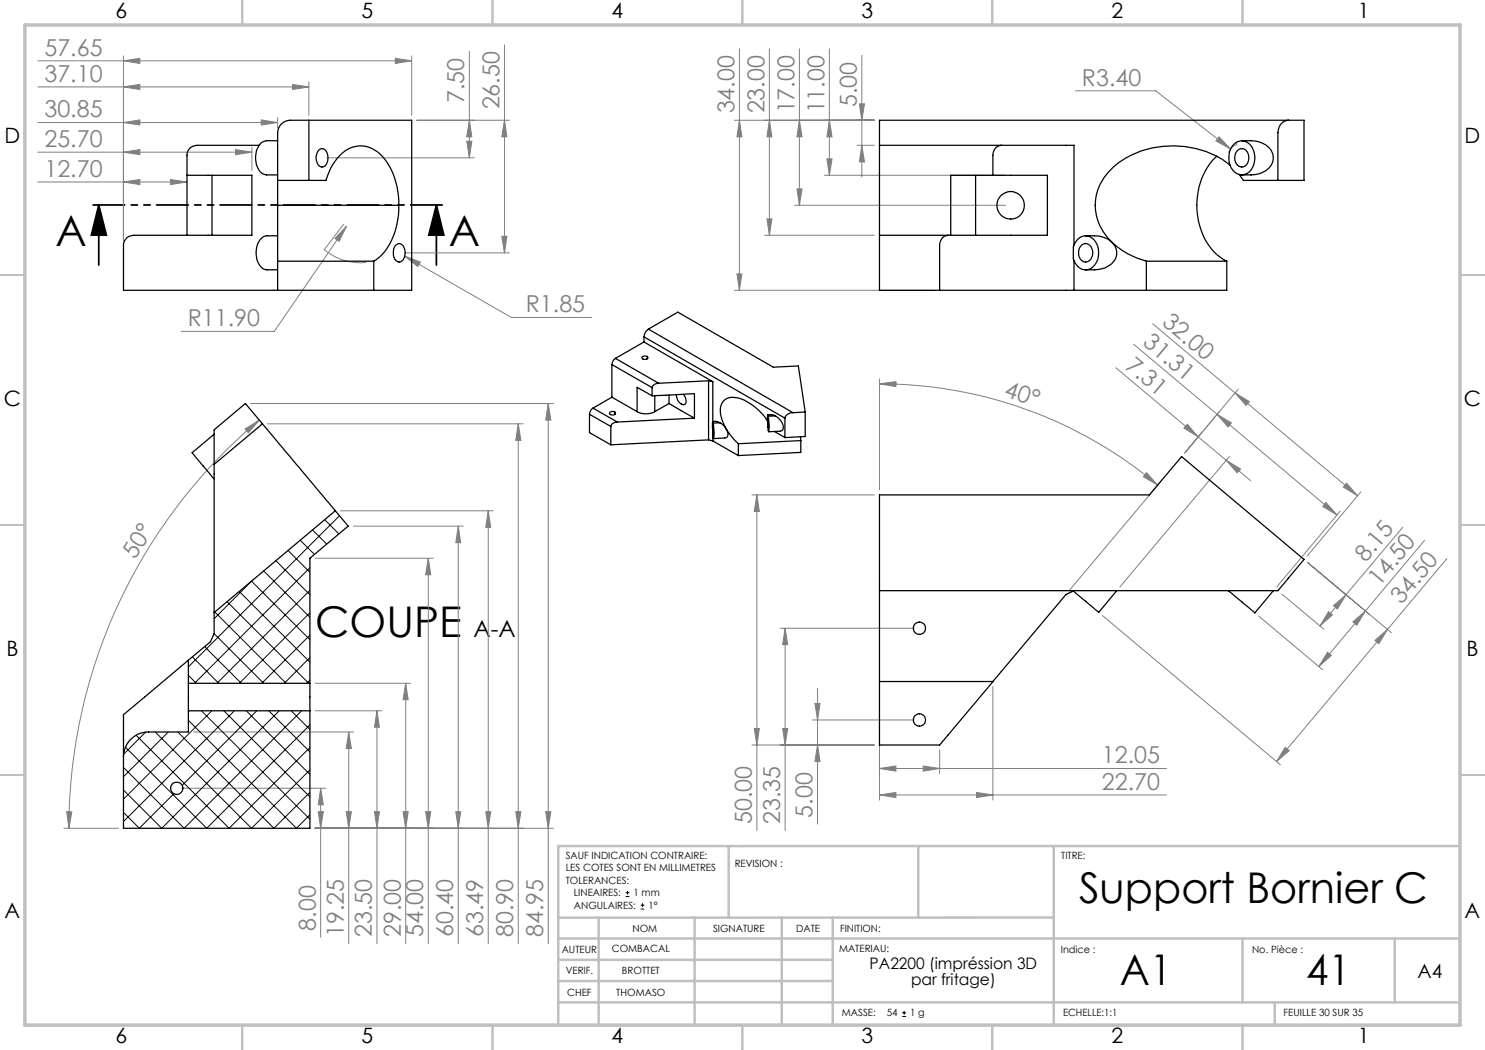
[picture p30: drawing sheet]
<svg xmlns="http://www.w3.org/2000/svg" width="297mm" height="210mm" viewBox="0 0 297 210" stroke-linecap="round" stroke-linejoin="round" font-family="sans-serif">
<defs><g id="words">
<g font-size="8.5">
<text x="11.1" y="49.2">A</text>
<text x="89.8" y="49.2">A</text>
<text x="63" y="127.4">COUPE</text>
<text x="215.8" y="180.6">Support Bornier C</text>
<text x="224" y="197">A1</text>
<text x="261.2" y="197">41</text>
</g>
<g font-size="4.7" fill="#808080">
<text x="8.9" y="11.1">57.65</text>
<text x="8.9" y="16.4">37.10</text>
<text x="216.4" y="17.1">R3.40</text>
<text x="8.9" y="23.5">30.85</text>
<text x="92.9" y="20.6" transform="rotate(-90 92.9 20.6)">7.50</text>
<text x="99.9" y="21.9" transform="rotate(-90 99.9 21.9)">26.50</text>
<text x="146.9" y="22.7" transform="rotate(-90 146.9 22.7)">34.00</text>
<text x="152.9" y="22.7" transform="rotate(-90 152.9 22.7)">23.00</text>
<text x="158.9" y="22.7" transform="rotate(-90 158.9 22.7)">17.00</text>
<text x="164.9" y="22.7" transform="rotate(-90 164.9 22.7)">11.00</text>
<text x="171.4" y="21.4" transform="rotate(-90 171.4 21.4)">5.00</text>
<text x="8.9" y="29.4">25.70</text>
<text x="8.9" y="35.4">12.70</text>
<text x="37.5" y="65.3">R11.90</text>
<text x="105.2" y="62.5">R1.85</text>
<text x="232.2" y="64.8" transform="rotate(40 232.2 64.8)">32.00</text>
<text x="228.4" y="68.9" transform="rotate(40 228.4 68.9)">31.31</text>
<text x="224.8" y="73.6" transform="rotate(40 224.8 73.6)">7.31</text>
<text x="200.7" y="79.2" transform="rotate(19 200.7 79.2)">40°</text>
<text x="27" y="112" transform="rotate(-58 27 112)">50°</text>
<text x="273.2" y="112.7" transform="rotate(-50 273.2 112.7)">8.15</text>
<text x="275.8" y="117.3" transform="rotate(-50 275.8 117.3)">14.50</text>
<text x="280.3" y="120.9" transform="rotate(-50 280.3 120.9)">34.50</text>
<text x="220.4" y="152.7">12.05</text>
<text x="220.4" y="158">22.70</text>
<text x="150.4" y="164.8" transform="rotate(-90 150.4 164.8)">50.00</text>
<text x="156" y="164.8" transform="rotate(-90 156 164.8)">23.35</text>
<text x="162.5" y="163.5" transform="rotate(-90 162.5 163.5)">5.00</text>
<text x="63.2" y="186.2" transform="rotate(-90 63.2 186.2)">8.00</text>
<text x="68.8" y="187.5" transform="rotate(-90 68.8 187.5)">19.25</text>
<text x="74.4" y="187.5" transform="rotate(-90 74.4 187.5)">23.50</text>
<text x="80.1" y="187.5" transform="rotate(-90 80.1 187.5)">29.00</text>
<text x="84.7" y="187.5" transform="rotate(-90 84.7 187.5)">54.00</text>
<text x="90.7" y="187.5" transform="rotate(-90 90.7 187.5)">60.40</text>
<text x="96.7" y="187.5" transform="rotate(-90 96.7 187.5)">63.49</text>
<text x="102.7" y="187.5" transform="rotate(-90 102.7 187.5)">80.90</text>
<text x="108.7" y="187.5" transform="rotate(-90 108.7 187.5)">84.95</text>
</g>
<text font-size="4.7" x="94.7" y="127.4">A-A</text>
<g font-size="4.2">
<text x="23.1" y="3.6">6</text>
<text x="72.3" y="3.6">5</text>
<text x="122.3" y="3.6">4</text>
<text x="172.3" y="3.6">3</text>
<text x="222.3" y="3.6">2</text>
<text x="271.6" y="3.6">1</text>
<text x=".9" y="28.6">D</text>
<text x="292.9" y="28.6">D</text>
<text x=".8" y="81.1">C</text>
<text x="292.8" y="81.1">C</text>
<text x="1.3" y="131.1">B</text>
<text x="293.3" y="131.1">B</text>
<text x=".9" y="183.6">A</text>
<text x="292.9" y="183.6">A</text>
<text x="23.1" y="208.6">6</text>
<text x="72.3" y="208.6">5</text>
<text x="122.3" y="208.6">4</text>
<text x="172.3" y="208.6">3</text>
<text x="222.3" y="208.6">2</text>
<text x="271.6" y="208.6">1</text>
</g>
<text font-size="3.9" x="283.5" y="195.6">A4</text>
<g font-size="3.2">
<text x="173.9" y="193.9">PA2200 (impréssion 3D</text>
<text x="182.2" y="197.1">par fritage)</text>
</g>
<g font-size="2">
<text x="113.1" y="171.8">SAUF INDICATION CONTRAIRE:</text>
<text x="146.9" y="173.3">REVISION :</text>
<text x="212.3" y="171.8">TITRE:</text>
<text x="113.1" y="174.3">LES COTES SONT EN MILLIMETRES</text>
<text x="113.1" y="176.8">TOLERANCES:</text>
<text x="114.8" y="179.3">LINEAIRES:</text>
<text x="126.7" y="179.3">1 mm</text>
<text x="114.8" y="181.8">ANGULAIRES:</text>
<text x="129.7" y="181.8">1°</text>
<text x="112.4" y="190.5">AUTEUR</text>
<text x="122.4" y="190.4">COMBACAL</text>
<text x="126.5" y="186.4">NOM</text>
<text x="142.6" y="186.4">SIGNATURE</text>
<text x="159.2" y="186.4">DATE</text>
<text x="167.8" y="190.3">MATERIAU:</text>
<text x="168" y="186.4">FINITION:</text>
<text x="212.2" y="190.7">Indice :</text>
<text x="250.4" y="190.7">No. Pièce :</text>
<text x="113.1" y="194.9">VERIF.</text>
<text x="124.4" y="194.8">BROTTET</text>
<text x="113.4" y="199.2">CHEF</text>
<text x="123.3" y="199.2">THOMASO</text>
<text x="168.4" y="203.3">MASSE:</text>
<text x="177.3" y="203.3">54</text>
<text x="182" y="203.3">1 g</text>
<text x="212.6" y="203.3">ECHELLE:1:1</text>
<text x="256.7" y="203.3">FEUILLE 30 SUR 35</text>
</g>
</g></defs>
<path d="M125.1 179.3h.8M125.1 178.5h.8M125.5 178.2v.7M128.1 181.8h.8M128.1 181h.8M128.5 180.6v.8M180.4 203.3h.8M180.4 202.6h.8M180.8 202.2v.7" fill="none" stroke="#000" stroke-width=".2"/>
<path d="M19.8 41l1.5 6h-3zM19.8 41v12M87.3 41l1.5 6h-3zM87.3 41v12" fill="none" stroke="#000" stroke-width=".35"/>
<g fill="none" stroke="#808080" stroke-width=".2">
<path d="M7.6 17.4h54.2M7.6 12.2h74.7M24.7 17.4l3.3-.5v1zM24.7 12.2l3.3-.5v1zM24.7 11.2v36.9M58.5 16.9l3.3 .5-3.3 .5zM61.8 16.4v6.7M79.1 11.7l3.2 .5-3.2 .5zM82.3 11.2v11.9M93.9 10.3v21.3M100.9 9v41.6M147.9 9.8v48.3"/>
<path d="M153.9 9.8v37.3M159.9 9.8v31.3M165.9 9.8v25.3M172.4 11.1v24.3M215.1 18.2h16l15 11.6M7.6 36.4h29.8M7.6 30.4h42.8M7.6 24.5h47.9M24.7 36.4l3.3-.5v1zM24.7 30.4l3.3-.5v1zM24.7 24.5l3.3-.5v1zM34.1 35.9l3.3 .5-3.3 .5z"/>
<path d="M47.1 29.9l3.3 .5-3.3 .5zM50.4 29.4v4.7M52.2 24l3.3 .5-3.3 .5zM55.5 23.5v2.1M65.4 31.6h29.5M83.4 24.1h18.5M93.3 28.2h1.1l-.5 3.4zM93.9 24.1l.5 3.3h-1.1zM100.9 24.1l.5 3.3h-1zM146.9 24.1h28M147.9 24.1l.5 3.3h-1zM153.9 24.1l.5 3.3h-1z"/>
<path d="M159.4 37.8h1l-.5 3.3zM159.9 24.1l.5 3.3h-1zM164.9 35.1h36.2M165.4 31.8h1l-.5 3.3zM165.9 24.1l.5 3.3h-1zM171.4 29.1h3.5M171.9 20.8h1l-.5 3.3zM172.4 29.1l.5 3.3h-1zM243.8 27.4l2.3 2.4-2.9-1.6zM247.4 28.3a1.11 1.11 0 0 1-.8 1l-.4 .3-.5 .9M68.8 44.8l-4 5.1a11.4 11.4 0 0 0 8.5 2.6M69.3 45.3l-1.5 3-.8-.6z"/>
<path d="M69.3 45.3l-14.4 21h-18.7M80.9 50.6h21M80.9 51.2l3.2 1.2-.6 .9zM80.9 51.2l21.4 12.3h16M100.4 47.3h1l-.5 3.3zM146.9 58.1h40M147.4 54.8h1l-.5 3.3zM152.9 47.1h22M153.4 43.8h1l-.5 3.3zM158.9 41.1h42.2M175.9 76.8l3.3-.5v1zM175.9 76.8a86.8 86.8 0 0 1 55.6 20.2"/>
<path d="M175.9 75.8v22.2M223.2 73.5l16.4 13.9M226.7 68.9l16.7 14M230.5 64.8l16.5 13.8M247 78.6l2.9 1.7-.7 .8zM247 78.6l24.5 20.6M247.7 77.8l-10.7 12.8M49 85.8l2.9-1.8-2.2 2.6zM50.1 80.7h60.6M51.9 84a106.5 106.5 0 0 0-38.1 81.7M53.5 84.8h51.1M103.6 84.8v104"/>
<path d="M103.6 84.8l.6 3.3h-1zM109.6 80.7v108.1M109.6 80.7l.6 3.3h-1.1zM150.4 99h24.5M151.4 99l.5 3.3h-1.1zM151.4 99v67.1M229.3 94.5l2.2 2.5-2.8-1.7zM232.2 96.3l-18.4 21.8M237.5 84.8l2.1 2.6-2.8-1.8zM239.6 87.4l10.5 8.7M240.3 86.6l-3.3 4M243.4 82.9l2.9 1.7-.7 .8z"/>
<path d="M243.4 82.9l24 20.1M244.1 82.1l-7.1 8.5M245.3 92.1l2.8 1.7-.7 .8zM245.9 91.3l-21.9 26.1M269.3 96.7l2.2 2.5-2.8-1.8zM272.2 98.4l-10.7 12.8M63 111.6h23.6M68.1 102.2h30.5M70.7 105.2h21.9M85.7 111.6v77.2M85.7 111.6l.4 3.4h-1zM91.7 105.2v83.6"/>
<path d="M91.7 105.2l.4 3.3h-.9zM97.6 102.2v86.6M97.6 102.2l.5 3.3h-.9zM256.4 118.8l8.4 7M265.2 100.5l2.2 2.5-2.9-1.7zM268 102.2l-12.7 15.2M270 119.6l-8.4-7 16.7 13.9M280.6 105.4l-16.6 19.8M284.9 108.1l-21.1 25.2M289.4 111.7l-11.9 14.2M63 136.7h19.1M81.1 136.7v52.1"/>
<path d="M81.1 136.7l.5 3.2h-1zM156 125.7h26.9M157 125.7l.6 3.2h-1.1zM157 125.7v40.4M163.5 137.6v27.2M175.9 137.3v22.7M198.6 137.3v22.7M220.5 123.1l35.6 29.9M251.7 123.2l12.8 10.7M265.5 130.4l.8 .7-2.5 2.2zM265.7 122.3l.8 .7-2.5 2.2zM266.7 121.1l2.5-2.2-1.7 2.9z"/>
<path d="M270.6 124.4l2.5-2.2-1.7 2.9zM275 128.1l2.5-2.2-1.7 2.9zM277.5 125.9l-22.2 26.4M36.3 157.6h28.9M38.7 146.4h32M63 142.2h13.4M64.1 157.6v29.9M64.1 157.6l.6 3.4h-1.1zM69.7 146.4v42.4M69.7 146.4l.6 3.3h-1zM75.4 142.2v46.6M75.4 142.2l.5 3.2h-1z"/>
<path d="M150.8 145.7h1.1l-.5 3.3zM156.5 145.7h1.1l-.6 3.3zM162.5 144h20.4M163 140.7h1l-.5 3.3zM163.5 149l.5 3.3h-1zM174.9 149h-24.5M175.9 153.7l3.3-.5v1zM175.9 153.7h57.4M175.9 159l3.3-.5v1zM175.9 159h57.4M184.6 153.2l3.3 .5-3.3 .5zM187.9 150v4.7"/>
<path d="M195.3 158.5l3.3 .5-3.3 .5zM257 149.5l.8 .6-2.5 2.2zM12.8 165.7h10.9M13.3 162.3l1.1 .1-.6 3.3zM63 165.7h47.7M63.6 162.3h1.1l-.6 3.4zM69.3 162.3h1l-.6 3.4zM74.9 162.3h1l-.5 3.4zM80.6 162.3h1l-.5 3.4zM85.1 162.3h1l-.4 3.4zM91.2 162.3h.9l-.4 3.4zM97.2 162.3h.9l-.5 3.4z"/>
<path d="M103.2 162.3h1l-.6 3.4zM109.1 162.3h1.1l-.6 3.4z"/>
</g>
<path d="M17.8 41h71.5" fill="none" stroke="#000" stroke-width=".35" stroke-dasharray="6.3 1.3 1.3 1.3 1.3 1.3" stroke-dashoffset="-.8"/>
<path d="M148.4 169.2v.3" fill="none" stroke="#c0c0c0" stroke-width=".2"/>
<g fill="none" stroke="#c0c0c0" stroke-width=".35">
<path d="M48.5 0v5M98.5 0v5M148.5 0v5M198.5 0v5M248.5 0v5M0 55h5M292 55h5.1M0 105h5M292 105h5.1M0 155h5M292 155h5.1M48.5 205v5.1"/>
<path d="M98.5 205v5.1M148.4 209.4v.7M148.5 205v5.1M198.5 205v5.1M248.5 205v5.1"/>
</g>
<g fill="none" stroke="#c0c0c0" stroke-width=".5">
<path d="M145.7 169.2v14.3M183.7 169.2v14.3M210.7 169.2v35.5M291.9 169.2h-180.2v35.5M111.9 196.2h54.6M111.9 192h54.6M111.9 187.7h180M119.7 183.5v21.2M138.9 183.5v21.2M156.4 183.5v21.2M166.5 183.5v21.2M210.7 183.5h-98.8"/>
<path d="M248.5 187.7v12.8M278.9 187.7v12.8M111.9 200.5h180M255 200.5v4.2"/>
</g>
<path d="M5 5h287v200h-287z" fill="none" stroke="#c0c0c0" stroke-width=".7"/>
<path d="M19.8 41l1.5 6h-3zM87.3 41l1.5 6h-3z" fill="#000"/>
<g fill="#808080">
<path d="M269.3 96.7l2.2 2.5-2.8-1.8zM247 78.6l2.9 1.7-.7 .8z"/>
<path d="M175.9 76.8l3.3 .5v-1zM229.3 94.5l-.6 .8 2.8 1.7z"/>
<path d="M24.7 36.4l3.3-.5v1zM34.1 35.9l3.3 .5-3.3 .5zM24.7 30.4l3.3-.5v1zM47.1 29.9l3.3 .5-3.3 .5zM80.9 51.2l2.6 2.1 .6-.9zM69.3 45.3l-2.3 2.4 .8 .6zM243.8 27.4l-.6 .8 2.9 1.6z"/>
<path d="M24.7 24.5l3.3-.5v1zM52.2 24l3.3 .5-3.3 .5z"/>
<path d="M175.9 153.7l3.3-.5v1zM184.6 153.2l3.3 .5-3.3 .5z"/>
<path d="M195.3 158.5l3.3 .5-3.3 .5zM175.9 159l3.3-.5v1z"/>
<path d="M266.7 121.1l2.5-2.2-1.7 2.9zM265.7 122.3l.8 .7-2.5 2.2zM270.6 124.4l2.5-2.2-1.7 2.9zM265.5 130.4l.8 .7-2.5 2.2zM275 128.1l2.5-2.2-1.7 2.9zM257 149.5l.8 .6-2.5 2.2z"/>
<path d="M13.3 162.3l.5 3.4 .6-3.3zM49 85.8l.7 .8 2.2-2.6z"/>
<path d="M159.4 37.8h1l-.5 3.3zM159.9 24.1l.5 3.3h-1zM63.6 162.3h1.1l-.6 3.4zM64.1 157.6l.6 3.4h-1.1zM69.3 162.3h1l-.6 3.4zM69.7 146.4l.6 3.3h-1zM80.6 162.3h1l-.5 3.4zM81.1 136.7l.5 3.2h-1zM85.1 162.3h1l-.4 3.4zM85.7 111.6l.4 3.4h-1zM91.2 162.3h.9l-.4 3.4zM91.7 105.2l.4 3.3h-.9zM103.2 162.3h1l-.6 3.4zM103.6 84.8l.6 3.3h-1zM109.1 162.3h1.1l-.6 3.4zM109.6 80.7l.6 3.3h-1.1zM74.9 162.3h1l-.5 3.4zM75.4 142.2l.5 3.2h-1z"/>
<path d="M150.8 145.7h1.1l-.5 3.3zM151.4 99l.5 3.3h-1.1zM156.5 145.7h1.1l-.6 3.3zM157 125.7l.6 3.2h-1.1z"/>
<path d="M93.9 24.1l.5 3.3h-1.1zM93.3 28.2h1.1l-.5 3.4zM100.9 24.1l.5 3.3h-1zM100.4 47.3h1l-.5 3.3zM171.9 20.8h1l-.5 3.3zM172.4 29.1l.5 3.3h-1zM165.9 24.1l.5 3.3h-1zM165.4 31.8h1l-.5 3.3zM153.9 24.1l.5 3.3h-1zM153.4 43.8h1l-.5 3.3zM147.9 24.1l.5 3.3h-1zM147.4 54.8h1l-.5 3.3zM97.6 102.2l.5 3.3h-.9zM97.2 162.3h.9l-.5 3.4z"/>
<path d="M163 140.7h1l-.5 3.3zM163.5 149l.5 3.3h-1z"/>
<path d="M237.5 84.8l2.1 2.6-2.8-1.8zM245.3 92.1l2.8 1.7-.7 .8zM243.4 82.9l2.9 1.7-.7 .8zM265.2 100.5l2.2 2.5-2.9-1.7z"/>
<path d="M24.7 17.4l3.3-.5v1zM58.5 16.9l3.3 .5-3.3 .5z"/>
<path d="M24.7 12.2l3.3-.5v1zM79.1 11.7l3.2 .5-3.2 .5z"/>
</g>
<g fill="none" stroke="#000" stroke-width=".25">
<path d="M37.4 35.1h13v12h-23.7a1.98 1.98 0 0 0-2 2v9h57.6v-34h-24.3a2.52 2.52 0 0 0-2.5 2.5v9.5M42.4 35.1v12M51.8 29.1h-12.4a1.98 1.98 0 0 0-2 2v16M55.5 36.1h9.7a10 10 0 0 1 5-6.5 5.8 5.8 0 0 1 6.8 2.3 14.9 14.9 0 0 1 2.8 9.2M55.5 36.1v5M55.5 28.1h-2.2a2.95 2.95 0 0 0-2.2 3.2 3.4 3.4 0 0 0 1.9 3.6l2.5 .1M61.8 24.1v12M63.9 29.9a1.13 1.13 0 0 1 1.6 1.1 2.08 2.08 0 0 1-.8 2.4 1.4 1.4 0 0 1-1.5-1.7l.2-1.1zM175.9 29.1v18M175.9 29.1v-5h84.9v12h-12.1l-.8-1.2M175.9 29.1h38.9v19.9M195.1 35.1v12"/>
<path d="M200.3 29.1a1.83 1.83 0 0 0-1.7 2v4M243.3 31.2a14.2 14.2 0 0 0-.5 19.2l1.2 1 1.4 .8M246 33a18.8 18.8 0 0 0-23.3 .4 9.9 9.9 0 0 0-.3 15.1M247.3 30.3a1.3 1.3 0 0 1 1.4-.5 1.3 1.3 0 0 1 1 1.2 1.69 1.69 0 0 1-1.6 2.4 2.06 2.06 0 0 1-.8-3.1zM248.4 28.1a7.8 7.8 0 0 1 4.8 .9 3 3 0 0 1 1.4 3 3 3 0 0 1-2.1 2.5 8.3 8.3 0 0 1-4.1 .5M248.4 28.1a3.3 3.3 0 0 1 2.5 4.2 2.86 2.86 0 0 1-2.5 2.7M248.4 28.1a3.3 3.3 0 0 0-2.6 4.2 2.95 2.95 0 0 0 2.6 2.7M257.7 24.1a2.32 2.32 0 0 0-2.1 2.5v9.5M55.5 41.1v11.1M55.5 47.2h-2.1a2.94 2.94 0 0 0-2.2 3.1 3.4 3.4 0 0 0 1.9 3.6l2.4 .1M55.5 52.2v5.9M55.5 41.1h24.3"/>
<path d="M55.5 52.2h19.3M74.8 52.2v5.9M79.1 49.1a.99 .99 0 0 1 1.1-.3 .99 .99 0 0 1 .7 .8 1.99 1.99 0 0 1-1.1 2.8 1.99 1.99 0 0 1-1-2.8zM79.8 41.1a14 14 0 0 1-3.9 10.3l-1.1 .8M175.9 47.1v11h69.5v-5.9M175.9 47.1h33.6v-12h-19.4v12M189.6 47.1a1.83 1.83 0 0 0-1.7 2v9M214.8 52.1v6M216.3 49.1a1.41 1.41 0 0 1 1.6-.1 1.41 1.41 0 0 1 .6 1.4 1.54 1.54 0 0 1-.4 1.5 1.54 1.54 0 0 1-1.6 .3 2.17 2.17 0 0 1-.2-3.1zM217.1 47.2a6.5 6.5 0 0 1 5.3 1.3M217.1 47.2a2.79 2.79 0 0 0-2.4 2.2v2.3a2.7 2.7 0 0 0 2.4 2.3M217.1 47.2a3.3 3.3 0 0 1 2.6 4.1 2.96 2.96 0 0 1-2.6 2.7"/>
<path d="M222.4 48.5a2.83 2.83 0 0 1-.5 4.5 7.1 7.1 0 0 1-4.8 1M222.4 48.5a15.8 15.8 0 0 0 6.9 3.7M229.3 52.2h16.1M229.3 52.2v5.9M122.4 79.4l5 2.9M122.4 79.4l-3.8 2.2M122.4 72.9l8 4.6M122.4 72.9v6.5M123.1 71.7a1.6 1.6 0 0 0-.7 1.2M123.1 71.7l8.6 5M128.4 71.4a.7 .7 0 0 1 1.2 .2 .69 .69 0 0 1-1.2-.1zM128.8 67.4l28.2 16.2"/>
<path d="M128.8 67.4v1M128.8 68.4l13.8 7.9M128.8 68.4l-5.7 3.3M129.4 71.3v.5M129.7 65.8a1.95 1.95 0 0 0-.9 1.6M129.7 65.8l28.9 16.7M129.7 65.8l5.9-3.4 19.1 11 5-.2 1.3 9.2M130.4 77.5v1.7M130.4 79.2l8.5-.5v4.9M130.4 79.2l-3-1.7v4.8M131 79.2v3.1M131.7 76.7l-.9 .2-.4 .6"/>
<path d="M133.8 79v1.7M136.6 78.9a1.54 1.54 0 0 1 .4 1.9 1.43 1.43 0 0 1-1.7-1.4v-.5M141.7 76.2v11.8M141.7 76.2l-10 .5M141.7 76.2l.9 .1M142.6 76.3v8h.8l.6 .3M42.8 92.9v29.6M42.8 86.8l-4.4 3.7 4.4 5.3M52.5 84.8l14.6 17.4M52.5 84.8l-3.4-4.1-6.3 5.3v6.9M52.5 84.8l-9.7 8.1M117.9 82.9l4.3 2.4"/>
<path d="M117.9 82.9v3.6l4.3 2.5M118.6 81.6a1.6 1.6 0 0 0-.7 1.3M118.6 81.6l4.9 2.8M122 82.5a.6 .6 0 0 1 .6-.3 .6 .6 0 0 1 .4 .6 .6 .6 0 0 1-.6 .3 .6 .6 0 0 1-.4-.6zM122.2 85.3v3.7M122.9 82.4v.5M123.5 84.4l-.9 .3-.3 .2-.1 .4M127.4 82.3a3.9 3.9 0 0 0 3.6 0M133.8 80.7l5.1 2.9M133.8 80.7l-2.8 1.6M138.9 83.6l-15.4 .8M141.7 88l-19.5 1"/>
<path d="M141.7 88l.9 .2M142.5 84.3l.3 1.6-.1 1.8-.2-1.3zM142.6 86.8v1.4M142.6 88.2l5.1 2.9M142.6 85.1l.1 1.9zM142.6 86.8h.1M144 84.6l.7 .4 .5 .8M144 84.6h-1.4M145.2 85.8l1.2 1.6 1.3 1.4M145.2 85.8a1.11 1.11 0 0 1-.1 1.8l-2.4 .1M147.7 88.8v2.3M153.5 84.2a11 11 0 0 0-6.1-4.7 2.53 2.53 0 0 0-3.3 3l.3 1.4 .8 1.9"/>
<path d="M153.5 83l.3 1.6-.1 1.8-.2-1.4zM153.6 83l.7-.1 .8 .3M153.6 83.7l.1 1.9zM153.6 85.4h.1M154.9 86.3l2.1 1.2M155.1 83.2a2.55 2.55 0 0 1 1.4 2.8l-.5 .2-2.3 .2M155.1 83.2h-1.5M157 83.6v3.9M158.6 82.5a1.51 1.51 0 0 0-1.6 1.1M160.1 87.3l.1 .8M160.2 88.1l-12.5 .7M160.2 88.1v2.4l-12.5 .6"/>
<path d="M161 82.4v4.9l-4 .2M161 82.4l-2.4 .1M175.9 99h54l6.4-7.7 24.5 20.6-5.2 6.2h-79.7zM67.1 102.2l2.5 3-7.6 6.4v25.1M67.1 102.2l-24.3 20.3M175.9 118.1v18.2M214.8 118.1l-1.6 .8-14.6 17.4h-22.7M223.3 118.1l-3.6 4.4-5-4.3M245.8 118.1l5.2 4.5 3.7-4.5M37.7 136.7v5.5M37.7 132l-13 10.9v22.8h37.3v-23.5M37.7 132v4.7"/>
<path d="M37.7 136.7h24.3M42.8 122.5v4.2l-.7 1.7-4.4 3.6M62 136.7v5.5M175.9 136.3v12.7h12l10.7-12.7M37.7 142.2v4.2h-8a5 5 0 0 0-5 5M37.7 142.2h24.3"/>
<circle cx="202.1" cy="41.1" r="2.75"/>
<circle cx="183.9" cy="125.6" r="1.23"/>
<circle cx="35.4" cy="157.7" r="1.23"/>
<circle cx="183.9" cy="144" r="1.23"/>
</g>
<g fill="none" stroke="#000" stroke-width=".2">
<path d="M47.8 118.3l14.2 14.1M50.3 116.2l11.7 11.7M50.5 116.1l-7.7 7.6M52.7 114.2l9.3 9.3M55.2 112.1l6.8 6.8M57.6 110.1l4.4 4.4M60 108l2.9 2.9M62 113.6l-23.1 23.1M62 118.1l-18.6 18.6M62.5 106l2.8 2.8M64.9 104l2.9 2.8M67.9 103.1l-30.2 30.3"/>
<path d="M37.7 135.1l1.6 1.6M38.5 131.4l5.2 5.3M40.9 129.3l7.4 7.4M42.8 126.7l9.9 10M43 122.4l14.2 14.3M45.4 120.3l16.3 16.4M62 122.5l-14.1 14.2M62 127l-9.6 9.7M62 131.5l-5.1 5.2M62 136l-.7 .7M27.2 147.1l18.6 18.6 16.2-16.2M29.1 146.4l-4.4 4.4"/>
<path d="M31 146.4l19.3 19.3 11.7-11.7M33.7 146.4l-9 9M34.8 158.7l-6.9 7-3.2-3.2M35.6 146.4l19.2 19.3 7.2-7.2M37.7 144.1l21.6 21.6 2.7-2.8M37.9 142.2l-.2 .1M40.3 142.2l21.7 21.7M42.4 142.2l-17.7 17.6M44.8 142.2l17.2 17.2M46.9 142.2l-22.2 22.1M49.2 142.2l12.8 12.7M51.4 142.2l-15 14.9"/>
<path d="M53.8 142.2l8.2 8.2M55.8 142.2l-23.5 23.5-7.6-7.7M58.2 142.2l3.8 3.7M60.3 142.2l-23.5 23.5-12.1-12.2M62 145l-20.7 20.7-16.2-16.3"/>
</g>
<use href="#words"/>
</svg>
